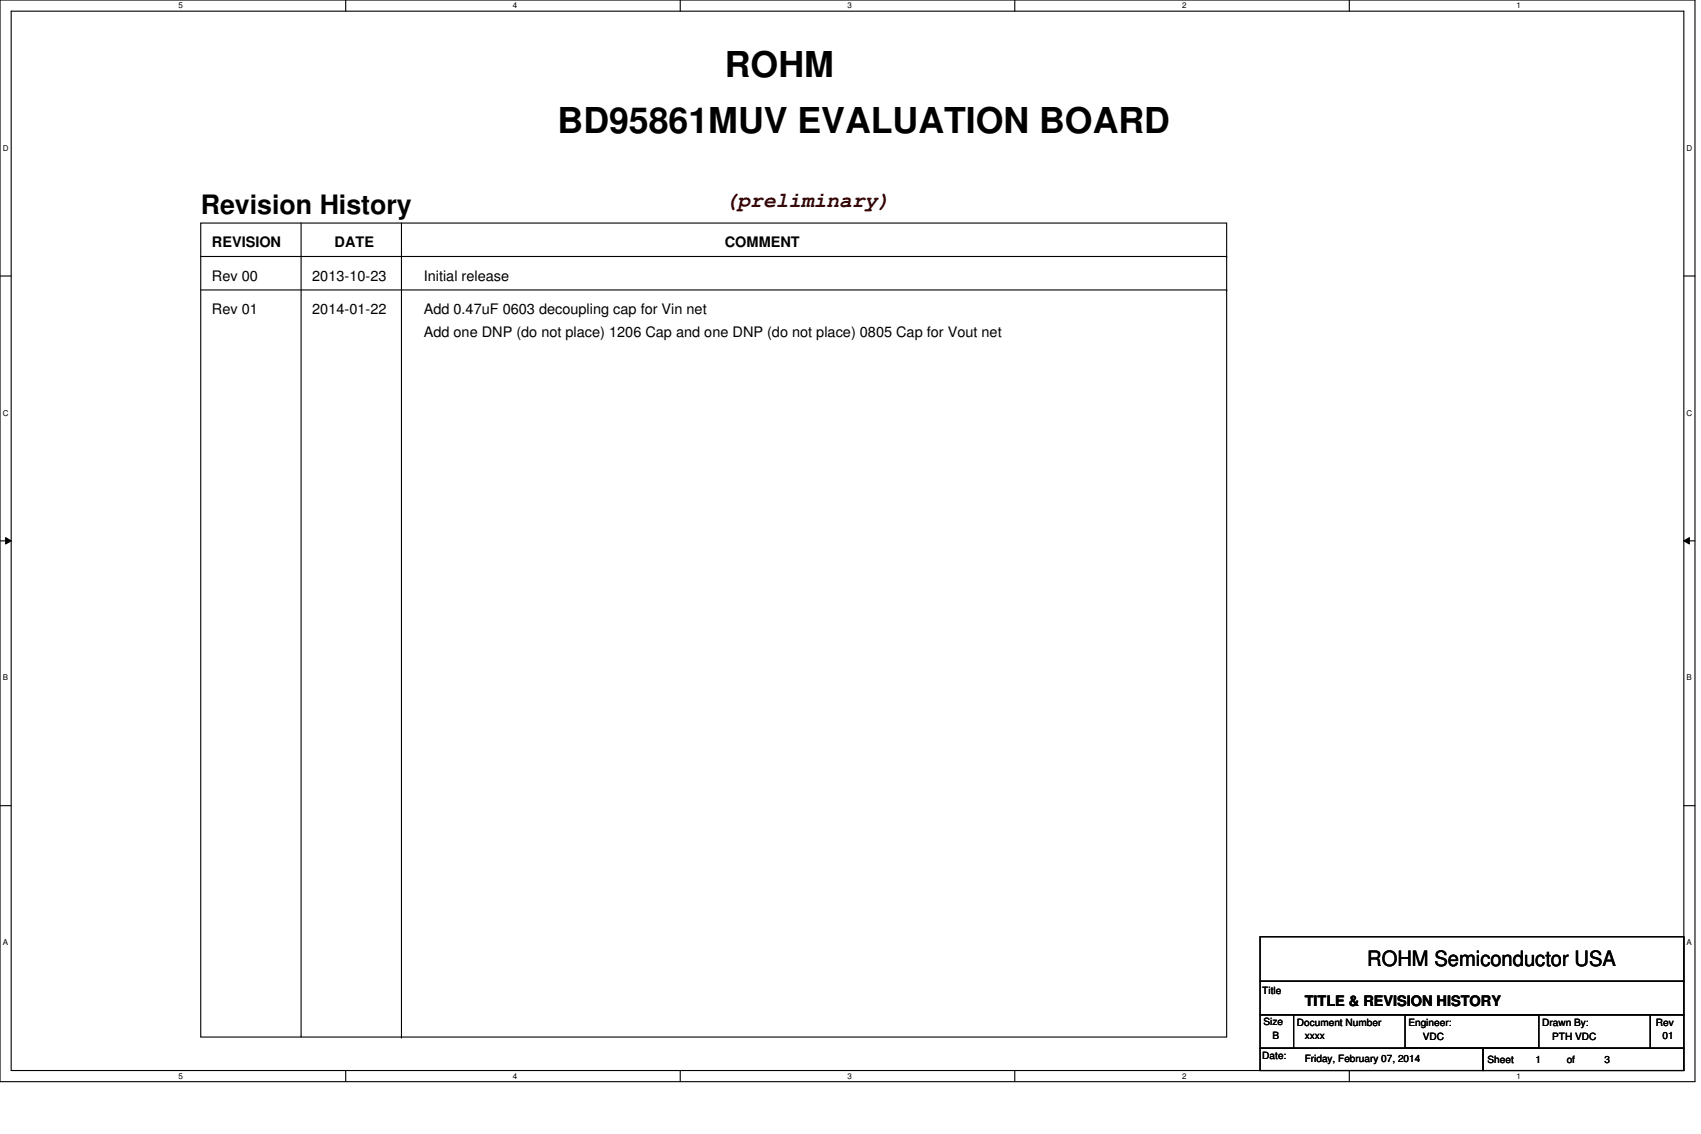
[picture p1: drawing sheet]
<svg xmlns="http://www.w3.org/2000/svg" width="457mm" height="305mm" viewBox="0 0 457 305" stroke-linecap="round" stroke-linejoin="round" font-family="sans-serif">
<defs><g id="words">
<g font-size="9.6">
<text x="194.8" y="20.7">ROHM</text>
<text x="149.9" y="35.7">BD95861MUV EVALUATION BOARD</text>
</g>
<text font-size="7.2" x="54" y="57.5">Revision History</text>
<text font-size="5.7" fill="#400000" x="194.8" y="55.7">(preliminary)</text>
<text font-size="5.7" x="367.5" y="259.6">ROHM Semiconductor USA</text>
<g font-size="3.9">
<text x="57" y="66.5">REVISION</text>
<text x="89.9" y="66.5">DATE</text>
<text x="194.8" y="66.5">COMMENT</text>
<text x="57" y="75.5">Rev 00</text>
<text x="83.9" y="75.5">2013-10-23</text>
<text x="113.9" y="75.5">Initial release</text>
<text x="57" y="84.5">Rev 01</text>
<text x="83.9" y="84.5">2014-01-22</text>
<text x="113.9" y="84.5">Add 0.47uF 0603 decoupling cap for Vin net</text>
<text x="113.9" y="90.5">Add one DNP (do not place) 1206 Cap and one DNP (do not place) 0805 Cap for Vout net</text>
<text x="350.7" y="270.3">TITLE &amp; REVISION HISTORY</text>
</g>
<g font-size="2.7">
<text x="339.3" y="267.1">Title</text>
<text x="339.6" y="275.5">Size</text>
<text x="348.6" y="275.8">Document Number</text>
<text x="378.6" y="275.8">Engineer:</text>
<text x="414.5" y="275.8">Drawn By:</text>
<text x="445.1" y="275.8">Rev</text>
<text x="342" y="279.4">B</text>
<text x="350.7" y="279.4">xxxx</text>
<text x="382.5" y="279.7">VDC</text>
<text x="417.2" y="279.7">PTH VDC</text>
<text x="446.9" y="279.4">01</text>
<text x="339.3" y="284.8">Date:</text>
<text x="350.7" y="285.4">Friday, February 07, 2014</text>
<text x="399.8" y="285.7">Sheet</text>
<text x="412.7" y="285.7">1</text>
<text x="421.1" y="285.7">of</text>
<text x="431.3" y="285.7">3</text>
</g>
<g font-size="2.2">
<text x="48" y="2.3">5</text>
<text x="137.9" y="2.3">4</text>
<text x="227.8" y="2.3">3</text>
<text x="317.7" y="2.3">2</text>
<text x="407.6" y="2.3">1</text>
<text x=".8" y="40.5">D</text>
<text x="453.3" y="40.5">D</text>
<text x=".8" y="111.7">C</text>
<text x="453.3" y="111.7">C</text>
<text x=".8" y="182.9">B</text>
<text x="453.3" y="182.9">B</text>
<text x=".8" y="254.1">A</text>
<text x="453.3" y="254.1">A</text>
<text x="48" y="290">5</text>
<text x="137.9" y="290">4</text>
<text x="227.8" y="290">3</text>
<text x="317.7" y="290">2</text>
<text x="407.6" y="290">1</text>
</g>
</g></defs>
<path d="M0 0h455.6v290.7h-455.6zM3 3h449.6v284.7h-449.6z" fill="none" stroke="#000" stroke-width=".3"/>
<g fill="#fff">
<path d="M48 .3h1.2v2.4h-1.2z"/>
<path d="M48 288h1.2v2.4h-1.2z"/>
</g>
<path d="M92.9 0v3M92.9 287.7v3" fill="none" stroke="#000" stroke-width=".3"/>
<g fill="#fff">
<path d="M137.9 .3h1.2v2.4h-1.2z"/>
<path d="M137.9 288h1.2v2.4h-1.2z"/>
</g>
<path d="M182.8 0v3M182.8 287.7v3" fill="none" stroke="#000" stroke-width=".3"/>
<g fill="#fff">
<path d="M227.8 .3h1.2v2.4h-1.2z"/>
<path d="M227.8 288h1.2v2.4h-1.2z"/>
</g>
<path d="M272.8 0v3M272.8 287.7v3" fill="none" stroke="#000" stroke-width=".3"/>
<g fill="#fff">
<path d="M317.7 .3h1.2v2.4h-1.2z"/>
<path d="M317.7 288h1.2v2.4h-1.2z"/>
</g>
<path d="M362.7 0v3M362.7 287.7v3" fill="none" stroke="#000" stroke-width=".3"/>
<g fill="#fff">
<path d="M407.6 .3h1.2v2.4h-1.2z"/>
<path d="M407.6 288h1.2v2.4h-1.2z"/>
<path d="M.8 38.6h1.5v2.4h-1.5z"/>
<path d="M453.3 38.6h1.6v2.4h-1.6z"/>
<path d="M.8 109.8h1.5v2.4h-1.5z"/>
<path d="M453.3 109.8h1.6v2.4h-1.6z"/>
</g>
<path d="M0 74.2h3M452.6 74.2h3" fill="none" stroke="#000" stroke-width=".3"/>
<g fill="#fff">
<path d="M.8 181h1.4v2.4h-1.4z"/>
<path d="M453.3 181h1.5v2.4h-1.5z"/>
</g>
<path d="M0 145.4h3M452.6 145.4h3" fill="none" stroke="#000" stroke-width=".3"/>
<path d="M1.5 144.5l1.5 .9-1.5 .8zM452.6 145.4l1.5-.9v1.7z" fill="#000"/>
<path d="M1.5 144.5l1.5 .9-1.5 .8zM452.6 145.4l1.5-.9v1.7z" fill="none" stroke="#000" stroke-width=".27"/>
<g fill="#fff">
<path d="M.8 252.1h1.4v2.5h-1.4z"/>
<path d="M453.3 252.1h1.5v2.5h-1.5z"/>
</g>
<g fill="none" stroke="#000" stroke-width=".3">
<path d="M54 60h275.7v218.7h-275.7zM80.9 60v218.4M107.9 60v218.7M54 77.9h275.7M54 68.9h275.7M329.7 77.9h.1M329.7 68.9h.1M0 216.6h3M452.6 216.6h3M338.7 251.8h113.9v12h-113.9zM80.9 278.4h.1M107.9 278.7h.1"/>
<path d="M338.7 263.8h113.9v9h-113.9zM338.7 272.8h9v8.9h-9zM347.7 272.8h95.9v8.9h-95.9zM377.7 272.8h35.9v8.9h-35.9zM443.6 272.8h9v8.9h-9zM338.7 281.7h59.9v6h-59.9zM398.6 281.7h54v6h-54z"/>
</g>
<use href="#words"/>
</svg>
